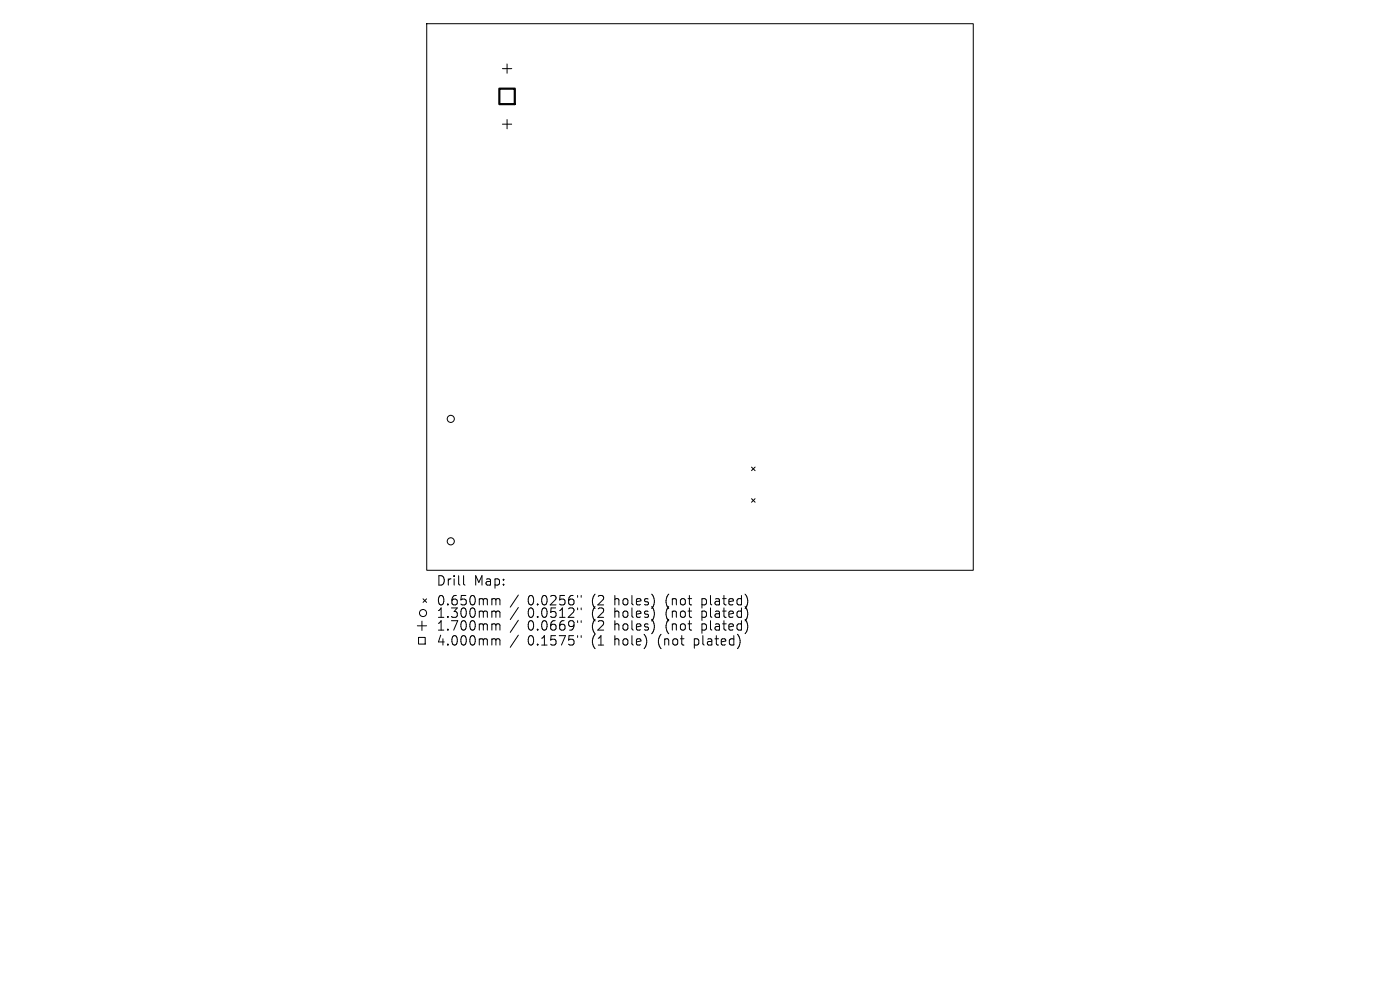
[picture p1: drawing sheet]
<svg xmlns="http://www.w3.org/2000/svg" width="297mm" height="210mm" viewBox="0 0 297 210" stroke-linecap="round" stroke-linejoin="round" font-family="sans-serif">
<defs><g id="words">
<g font-size="2.8">
<text x="92.5" y="124.5">Drill</text>
<text x="100.5" y="124.5">Map:</text>
<text x="92.5" y="128.7">0.650mm</text>
<text x="92.5" y="131.3">1.300mm</text>
<text x="111.9" y="128.7">0.0256&quot;</text>
<text x="111.9" y="131.3">0.0512&quot;</text>
<text x="125.7" y="128.7">(2</text>
<text x="125.7" y="131.3">(2</text>
<text x="130.6" y="128.7">holes)</text>
<text x="130.6" y="131.3">holes)</text>
<text x="141.7" y="128.7">(not</text>
<text x="141.7" y="131.3">(not</text>
<text x="149.5" y="128.7">plated)</text>
<text x="149.5" y="131.3">plated)</text>
<text x="92.5" y="134.1">1.700mm</text>
<text x="92.5" y="137.2">4.000mm</text>
<text x="111.9" y="134.1">0.0669&quot;</text>
<text x="111.9" y="137.2">0.1575&quot;</text>
<text x="125.7" y="134.1">(2</text>
<text x="125.7" y="137.2">(1</text>
<text x="130.6" y="134.1">holes)</text>
<text x="130.6" y="137.2">hole)</text>
<text x="140.1" y="137.2">(not</text>
<text x="141.7" y="134.1">(not</text>
<text x="147.9" y="137.2">plated)</text>
<text x="149.5" y="134.1">plated)</text>
</g>
</g></defs>
<g fill="none" stroke="#000" stroke-width=".21">
<path d="M90.5 5h116v116h-116zM106.6 14.6h2M107.6 13.6v1.9M106.6 26.3h2M107.6 25.4v1.9M159.4 99.1l.8 .7M160.2 99.1l-.8 .7M159.4 105.8l.8 .7M160.2 105.8l-.8 .7M88.5 132.8h2M88.8 135.2h1.4v1.4h-1.4zM89.5 131.8v1.9"/>
<path d="M89.7 127l.8 .8M90.5 127l-.8 .8M98.3 122.1v1.7l.3 .3M104.6 127l.5 .1 .1 .2M104.6 129.6h.3l.3 .3M104.6 132.3h.3l.3 .3M104.6 135.5l.5 .1 .1 .2M105.2 127.3l.3-.3 .5 .1 .1 1.2M105.2 127.3v1M105.2 129.9v1.1M105.2 132.6v1.1M105.2 135.8v1"/>
<path d="M105.2 129.9l.3-.3 .5 .1 .1 1.3M105.2 132.6l.3-.3 .5 .1 .1 1.3M105.2 135.8l.3-.3 .5 .1 .1 1.2M110 126.2l-1.8 2.6M110 128.9l-1.8 2.5M110 131.6l-1.8 2.5M110 134.7l-1.8 2.6M122.5 126.3v.4M122.5 129v.3M122.5 131.7v.3M122.5 134.8v.4M123.3 126.3v.4"/>
<path d="M123.3 129v.3M123.3 131.7v.3M123.3 134.8v.4"/>
<circle cx="95.6" cy="88.9" r=".75"/>
<circle cx="95.6" cy="114.8" r=".75"/>
<circle cx="89.7" cy="130" r=".75"/>
</g>
<path d="M105.9 18.8h3.3v3.3h-3.3z" fill="none" stroke="#000" stroke-width=".46"/>
<use href="#words"/>
</svg>
